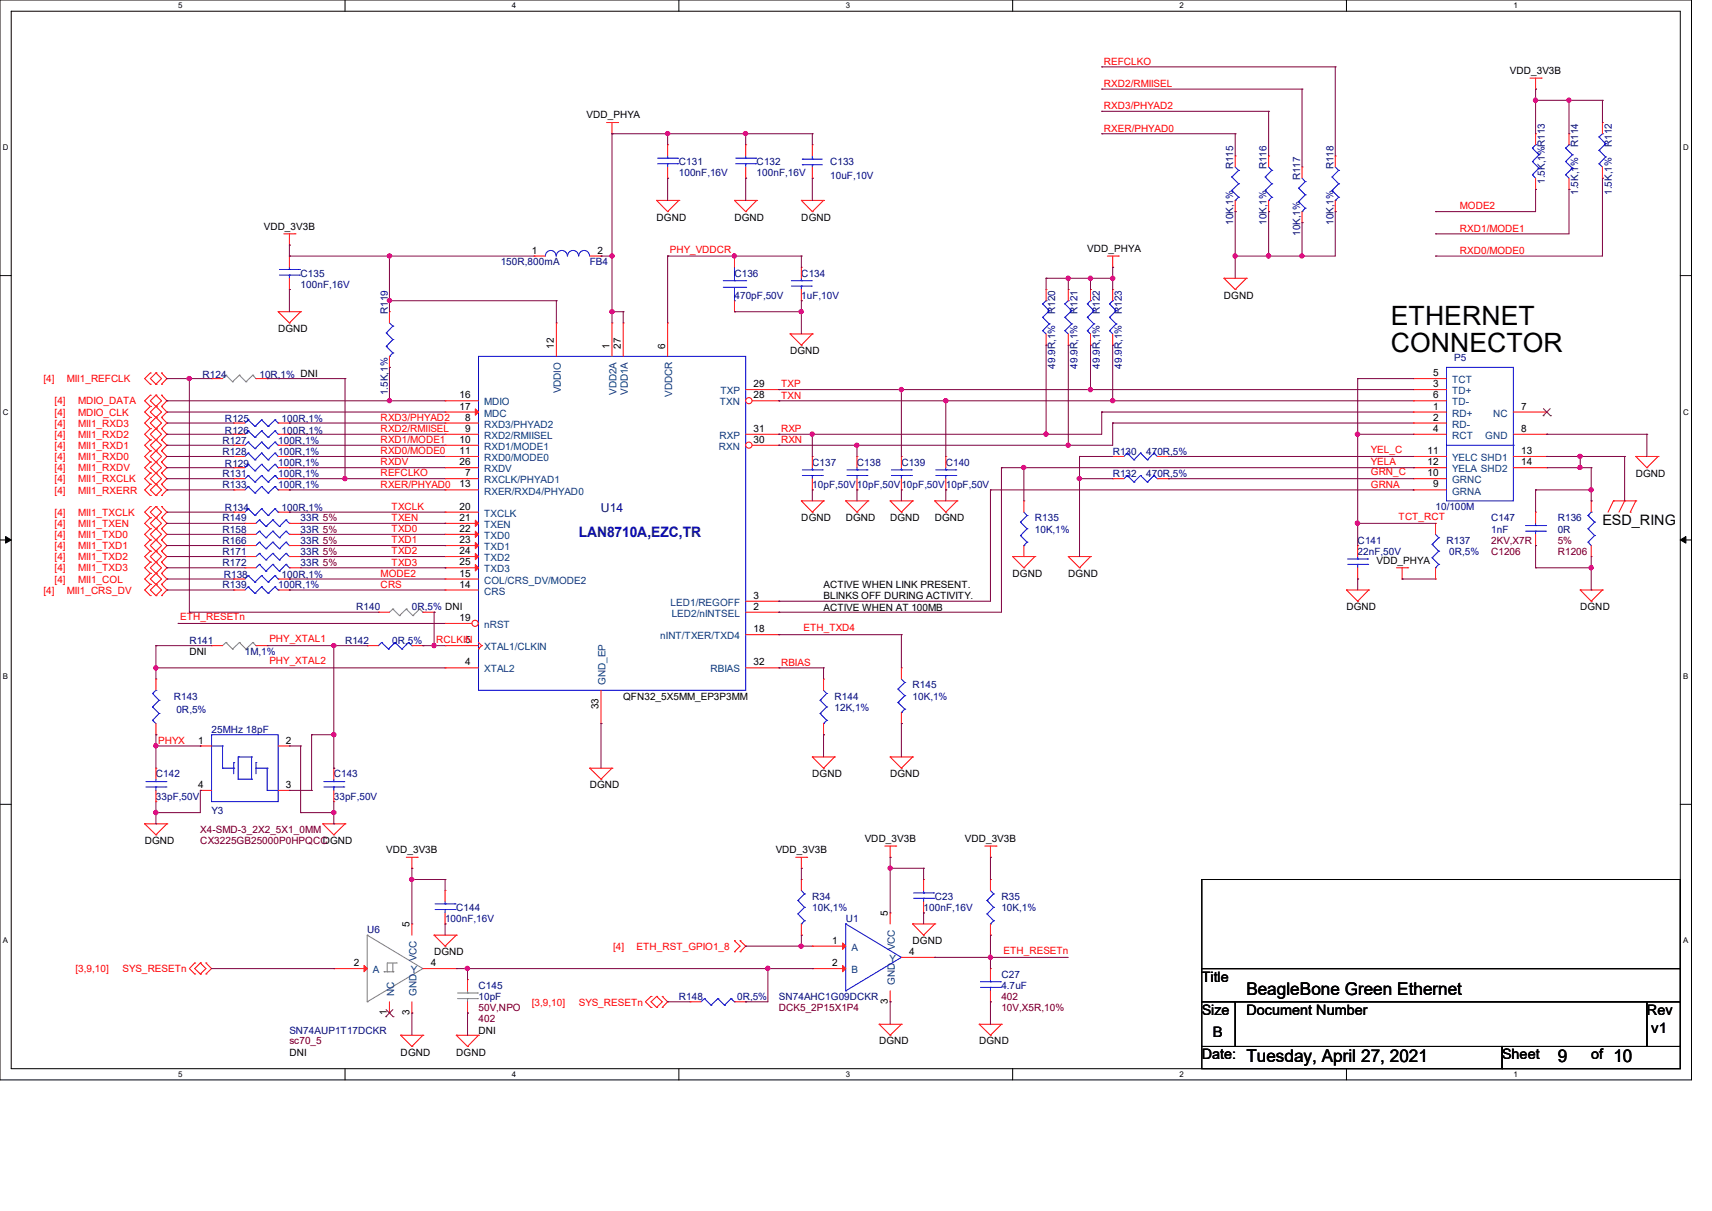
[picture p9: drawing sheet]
<svg xmlns="http://www.w3.org/2000/svg" width="297mm" height="210mm" viewBox="0 0 297 210" stroke-linecap="round" stroke-linejoin="round" font-family="sans-serif">
<defs><g id="words">
<g font-size="4.6">
<text x="241.3" y="56.3">ETHERNET</text>
<text x="241.3" y="61.1">CONNECTOR</text>
</g>
<g font-size="3">
<text x="216.2" y="172.6">BeagleBone Green Ethernet</text>
<text x="216.2" y="184.2">Tuesday, April 27, 2021</text>
<text x="270.3" y="184.2">9</text>
<text x="279.9" y="184.2">10</text>
</g>
<text font-size="2.5" fill="#000080" x="100.4" y="93.1">LAN8710A,EZC,TR</text>
<g font-size="2.5">
<text x="278" y="91.1">ESD_RING</text>
<text x="208.5" y="170.2">Title</text>
<text x="208.5" y="176">Size</text>
<text x="210.4" y="179.9">B</text>
<text x="216.2" y="176">Document Number</text>
<text x="285.7" y="176">Rev</text>
<text x="286.5" y="179.1">v1</text>
<text x="208.5" y="183.7">Date:</text>
<text x="260.6" y="183.7">Sheet</text>
<text x="276.1" y="183.7">of</text>
</g>
<text font-size="2.1" fill="#000080" x="104.3" y="88.8">U14</text>
<g font-size="1.7" fill="#f00">
<text x="191.5" y="11.2">REFCLKO</text>
<text x="191.5" y="15.1">RXD2/RMIISEL</text>
<text x="191.5" y="18.9">RXD3/PHYAD2</text>
<text x="191.5" y="22.8">RXER/PHYAD0</text>
<text x="253.3" y="36.3">MODE2</text>
<text x="253.3" y="40.2">RXD1/MODE1</text>
<text x="116.2" y="43.8">PHY_VDDCR</text>
<text x="253.3" y="44">RXD0/MODE0</text>
<text x="7.5" y="66.3">[4]</text>
<text x="9.5" y="70.1">[4]</text>
<text x="11.6" y="66.3">MII1_REFCLK</text>
<text x="13.5" y="70.1">MDIO_DATA</text>
<text x="135.5" y="69.1">TXN</text>
<text x="135.5" y="67.2">TXP</text>
<text x="9.5" y="72.1">[4]</text>
<text x="9.5" y="77.9">[4]</text>
<text x="9.5" y="74">[4]</text>
<text x="9.5" y="75.9">[4]</text>
<text x="13.5" y="72.1">MDIO_CLK</text>
<text x="13.5" y="77.9">MII1_RXD1</text>
<text x="13.5" y="74">MII1_RXD3</text>
<text x="13.5" y="75.9">MII1_RXD2</text>
<text x="66" y="76.8">RXD1/MODE1</text>
<text x="66" y="74.9">RXD2/RMIISEL</text>
<text x="66" y="73">RXD3/PHYAD2</text>
<text x="135.5" y="76.8">RXN</text>
<text x="135.5" y="74.9">RXP</text>
<text x="9.5" y="79.8">[4]</text>
<text x="9.5" y="81.7">[4]</text>
<text x="9.5" y="83.6">[4]</text>
<text x="13.5" y="79.8">MII1_RXD0</text>
<text x="13.5" y="81.7">MII1_RXDV</text>
<text x="13.5" y="83.6">MII1_RXCLK</text>
<text x="66" y="78.8">RXD0/MODE0</text>
<text x="66" y="82.6">REFCLKO</text>
<text x="66" y="80.7">RXDV</text>
<text x="237.8" y="80.7">YELA</text>
<text x="237.8" y="78.6">YEL_C</text>
<text x="237.8" y="82.4">GRN_C</text>
<text x="9.5" y="85.6">[4]</text>
<text x="9.5" y="89.4">[4]</text>
<text x="13.5" y="85.6">MII1_RXERR</text>
<text x="13.5" y="89.4">MII1_TXCLK</text>
<text x="66" y="84.6">RXER/PHYAD0</text>
<text x="67.9" y="88.4">TXCLK</text>
<text x="237.8" y="84.6">GRNA</text>
<text x="9.5" y="93.3">[4]</text>
<text x="9.5" y="91.4">[4]</text>
<text x="9.5" y="95.2">[4]</text>
<text x="13.5" y="93.3">MII1_TXD0</text>
<text x="13.5" y="91.4">MII1_TXEN</text>
<text x="13.5" y="95.2">MII1_TXD1</text>
<text x="67.9" y="90.4">TXEN</text>
<text x="67.9" y="92.3">TXD0</text>
<text x="67.9" y="94.2">TXD1</text>
<text x="242.6" y="90.2">TCT_RCT</text>
<text x="9.5" y="97.2">[4]</text>
<text x="9.5" y="99.1">[4]</text>
<text x="9.5" y="101">[4]</text>
<text x="13.5" y="97.2">MII1_TXD2</text>
<text x="13.5" y="99.1">MII1_TXD3</text>
<text x="13.5" y="101">MII1_COL</text>
<text x="66" y="101.9">CRS</text>
<text x="66" y="100">MODE2</text>
<text x="67.9" y="96.1">TXD2</text>
<text x="67.9" y="98.1">TXD3</text>
<text x="7.5" y="103">[4]</text>
<text x="11.6" y="103">MII1_CRS_DV</text>
<text x="31.3" y="107.5">ETH_RESETn</text>
<text x="46.7" y="111.4">PHY_XTAL1</text>
<text x="75.7" y="111.6">RCLKIN</text>
<text x="139.4" y="109.5">ETH_TXD4</text>
<text x="46.7" y="115.2">PHY_XTAL2</text>
<text x="135.5" y="115.4">RBIAS</text>
<text x="27.4" y="129">PHYX</text>
<text x="106.4" y="164.8">[4]</text>
<text x="110.4" y="164.8">ETH_RST_GPIO1_8</text>
<text x="174.1" y="165.4">ETH_RESETn</text>
<text x="13.1" y="168.6">[3,9,10]</text>
<text x="21.3" y="168.6">SYS_RESETn</text>
<text x="92.3" y="174.4">[3,9,10]</text>
<text x="100.4" y="174.4">SYS_RESETn</text>
</g>
<g font-size="1.7">
<text x="262" y="12.8">VDD_3V3B</text>
<text x="101.8" y="20.5">VDD_PHYA</text>
<text x="45.8" y="39.8">VDD_3V3B</text>
<text x="113.9" y="38.3">DGND</text>
<text x="127.4" y="38.3">DGND</text>
<text x="139" y="38.3">DGND</text>
<text x="92.3" y="44">1</text>
<text x="103.7" y="44">2</text>
<text x="188.6" y="43.7">VDD_PHYA</text>
<text x="212.3" y="51.8">DGND</text>
<text x="48.3" y="57.6">DGND</text>
<text x="96.1" y="60.5" transform="rotate(-90 96.1 60.5)">12</text>
<text x="105.7" y="60.5" transform="rotate(-90 105.7 60.5)">1</text>
<text x="107.7" y="60.5" transform="rotate(-90 107.7 60.5)">27</text>
<text x="115.4" y="60.5" transform="rotate(-90 115.4 60.5)">6</text>
<text x="137.1" y="61.5">DGND</text>
<text x="248.6" y="65.2">5</text>
<text x="79.7" y="69.1">16</text>
<text x="79.7" y="71">17</text>
<text x="130.7" y="69.1">28</text>
<text x="130.7" y="67.1">29</text>
<text x="248.6" y="67.1">3</text>
<text x="248.6" y="69.1">6</text>
<text x="248.6" y="71">1</text>
<text x="263.9" y="71">7</text>
<text x="79.7" y="76.8">10</text>
<text x="80.7" y="72.9">8</text>
<text x="80.7" y="74.9">9</text>
<text x="130.7" y="74.9">31</text>
<text x="130.7" y="76.8">30</text>
<text x="248.6" y="72.9">2</text>
<text x="248.6" y="74.9">4</text>
<text x="263.9" y="74.9">8</text>
<text x="79.7" y="78.7">11</text>
<text x="79.7" y="80.7">26</text>
<text x="80.7" y="82.6">7</text>
<text x="247.6" y="78.7">11</text>
<text x="247.6" y="80.7">12</text>
<text x="247.6" y="82.6">10</text>
<text x="263.9" y="78.7">13</text>
<text x="263.9" y="80.7">14</text>
<text x="283.8" y="82.7">DGND</text>
<text x="79.7" y="84.5">13</text>
<text x="79.7" y="88.4">20</text>
<text x="248.6" y="84.5">9</text>
<text x="79.7" y="90.3">21</text>
<text x="79.7" y="92.2">22</text>
<text x="79.7" y="94.2">23</text>
<text x="139" y="90.4">DGND</text>
<text x="146.7" y="90.4">DGND</text>
<text x="154.4" y="90.4">DGND</text>
<text x="162.2" y="90.4">DGND</text>
<text x="79.7" y="96.1">24</text>
<text x="79.7" y="98">25</text>
<text x="79.7" y="100">15</text>
<text x="79.7" y="101.9">14</text>
<text x="175.7" y="100.1">DGND</text>
<text x="185.3" y="100.1">DGND</text>
<text x="238.8" y="97.7">VDD_PHYA</text>
<text x="79.7" y="107.7">19</text>
<text x="130.7" y="105.7">2</text>
<text x="130.7" y="103.8">3</text>
<text x="142.9" y="102">ACTIVE WHEN LINK PRESENT.</text>
<text x="142.9" y="103.8">BLINKS OFF DURING ACTIVITY.</text>
<text x="142.9" y="105.9">ACTIVE WHEN AT 100MB</text>
<text x="233.6" y="105.9">DGND</text>
<text x="274.1" y="105.9">DGND</text>
<text x="32.8" y="113.6">DNI</text>
<text x="80.7" y="111.5">5</text>
<text x="130.7" y="109.6">18</text>
<text x="80.7" y="115.4">4</text>
<text x="130.7" y="115.4">32</text>
<text x="103.8" y="123" transform="rotate(-90 103.8 123)">33</text>
<text x="108.1" y="121.3">QFN32_5X5MM_EP3P3MM</text>
<text x="34.4" y="128.9">1</text>
<text x="49.6" y="128.9">2</text>
<text x="34.4" y="136.6">4</text>
<text x="49.6" y="136.6">3</text>
<text x="102.3" y="136.7">DGND</text>
<text x="140.9" y="134.8">DGND</text>
<text x="154.4" y="134.8">DGND</text>
<text x="25.1" y="146.4">DGND</text>
<text x="56" y="146.4">DGND</text>
<text x="67" y="148">VDD_3V3B</text>
<text x="134.6" y="148">VDD_3V3B</text>
<text x="150" y="146">VDD_3V3B</text>
<text x="167.4" y="146">VDD_3V3B</text>
<text x="71" y="160.8" transform="rotate(-90 71 160.8)">5</text>
<text x="154" y="158.9" transform="rotate(-90 154 158.9)">5</text>
<text x="61.4" y="167.6">2</text>
<text x="74.7" y="167.6">4</text>
<text x="75.3" y="165.7">DGND</text>
<text x="144.4" y="167.6">2</text>
<text x="144.4" y="163.7">1</text>
<text x="157.7" y="165.6">4</text>
<text x="158.3" y="163.8">DGND</text>
<text x="67.1" y="176.1" transform="rotate(-90 67.1 176.1)">1</text>
<text x="71" y="176.1" transform="rotate(-90 71 176.1)">3</text>
<text x="83" y="179.2">DNI</text>
<text x="154" y="174.2" transform="rotate(-90 154 174.2)">3</text>
<text x="50.2" y="183.1">DNI</text>
<text x="69.5" y="183.1">DGND</text>
<text x="79.2" y="183.1">DGND</text>
<text x="152.5" y="181.1">DGND</text>
<text x="169.9" y="181.1">DGND</text>
</g>
<g font-size="1.7" fill="#000080">
<text x="117.8" y="28.7">C131</text>
<text x="131.3" y="28.7">C132</text>
<text x="144" y="28.7">C133</text>
<text x="213.9" y="29.4" transform="rotate(-90 213.9 29.4)">R115</text>
<text x="219.7" y="29.4" transform="rotate(-90 219.7 29.4)">R116</text>
<text x="231.3" y="29.4" transform="rotate(-90 231.3 29.4)">R118</text>
<text x="273.8" y="25.5" transform="rotate(-90 273.8 25.5)">R114</text>
<text x="279.6" y="25.5" transform="rotate(-90 279.6 25.5)">R112</text>
<text x="117.8" y="30.6">100nF,16V</text>
<text x="131.3" y="30.6">100nF,16V</text>
<text x="144" y="31">10uF,10V</text>
<text x="225.5" y="31.3" transform="rotate(-90 225.5 31.3)">R117</text>
<text x="268" y="31.9" transform="rotate(-90 268 31.9)">1.5K,1%R113</text>
<text x="273.8" y="33.8" transform="rotate(-90 273.8 33.8)">1.5K,1%</text>
<text x="279.6" y="33.8" transform="rotate(-90 279.6 33.8)">1.5K,1%</text>
<text x="213.9" y="39" transform="rotate(-90 213.9 39)">10K,1%</text>
<text x="219.7" y="39" transform="rotate(-90 219.7 39)">10K,1%</text>
<text x="225.5" y="40.9" transform="rotate(-90 225.5 40.9)">10K,1%</text>
<text x="231.3" y="39" transform="rotate(-90 231.3 39)">10K,1%</text>
<text x="52.2" y="48">C135</text>
<text x="86.9" y="46">150R,800mA</text>
<text x="102.3" y="46">FB4</text>
<text x="127.4" y="48">C136</text>
<text x="139" y="48">C134</text>
<text x="52.2" y="49.9">100nF,16V</text>
<text x="127.4" y="51.8">470pF,50V</text>
<text x="139" y="51.8">1uF,10V</text>
<text x="67.3" y="54.4" transform="rotate(-90 67.3 54.4)">R119</text>
<text x="183.1" y="54.4" transform="rotate(-90 183.1 54.4)">R120</text>
<text x="186.9" y="54.4" transform="rotate(-90 186.9 54.4)">R121</text>
<text x="190.8" y="54.4" transform="rotate(-90 190.8 54.4)">R122</text>
<text x="194.6" y="54.4" transform="rotate(-90 194.6 54.4)">R123</text>
<text x="35.1" y="65.5">R124</text>
<text x="45" y="65.5">10R,1% DNI</text>
<text x="183.1" y="63.9" transform="rotate(-90 183.1 63.9)">49.9R,1%</text>
<text x="186.9" y="63.9" transform="rotate(-90 186.9 63.9)">49.9R,1%</text>
<text x="190.8" y="63.9" transform="rotate(-90 190.8 63.9)">49.9R,1%</text>
<text x="194.6" y="63.9" transform="rotate(-90 194.6 63.9)">49.9R,1%</text>
<text x="252.3" y="62.6">P5</text>
<text x="67.3" y="68.5" transform="rotate(-90 67.3 68.5)">1.5K,1%</text>
<text x="38.6" y="76.9">R127</text>
<text x="39" y="75.2">R126</text>
<text x="39" y="73.2">R125</text>
<text x="48.3" y="76.9">100R,1%</text>
<text x="48.9" y="75.2">100R,1%</text>
<text x="48.9" y="73.2">100R,1%</text>
<text x="38.6" y="82.7">R131</text>
<text x="38.6" y="78.8">R128</text>
<text x="39" y="81">R129</text>
<text x="48.3" y="82.7">100R,1%</text>
<text x="48.3" y="78.8">100R,1%</text>
<text x="48.3" y="80.8">100R,1%</text>
<text x="140.9" y="80.8">C137</text>
<text x="148.7" y="80.8">C138</text>
<text x="156.4" y="80.8">C139</text>
<text x="164.1" y="80.8">C140</text>
<text x="193" y="82.7">R132</text>
<text x="193" y="78.8">R130</text>
<text x="198.8" y="82.7">470R,5%</text>
<text x="198.8" y="78.8">470R,5%</text>
<text x="38.6" y="84.6">R133</text>
<text x="39" y="88.7">R134</text>
<text x="48.3" y="84.6">100R,1%</text>
<text x="48.9" y="88.7">100R,1%</text>
<text x="140.9" y="84.6">10pF,50V10pF,50V10pF,50V10pF,50V</text>
<text x="249" y="88.5">10/100M</text>
<text x="38.6" y="90.4">R149</text>
<text x="38.6" y="92.4">R158</text>
<text x="38.6" y="94.3">R166</text>
<text x="52.2" y="90.4">33R 5%</text>
<text x="52.2" y="92.4">33R 5%</text>
<text x="52.2" y="94.3">33R 5%</text>
<text x="179.5" y="90.4">R135</text>
<text x="179.5" y="92.4">10K,1%</text>
<text x="235.5" y="94.3">C141</text>
<text x="250.9" y="94.3">R137</text>
<text x="258.7" y="90.4">C147</text>
<text x="258.7" y="92.4">1nF</text>
<text x="270.2" y="90.4">R136</text>
<text x="270.2" y="92.4">0R</text>
<text x="38.6" y="96.2">R171</text>
<text x="38.6" y="98.1">R172</text>
<text x="38.8" y="100.3">R138</text>
<text x="48.8" y="100.3">100R,1%</text>
<text x="52.2" y="96.2">33R 5%</text>
<text x="52.2" y="98.1">33R 5%</text>
<text x="235.5" y="96.2">22nF,50V</text>
<text x="251.4" y="96.2">0R,5%</text>
<text x="38.6" y="102">R139</text>
<text x="48.3" y="102">100R,1%</text>
<text x="61.8" y="105.9">R140</text>
<text x="71.5" y="105.9">0R,5% DNI</text>
<text x="32.8" y="111.7">R141</text>
<text x="42.5" y="113.6">1M,1%</text>
<text x="59.9" y="111.7">R142</text>
<text x="68" y="111.7">0R,5%</text>
<text x="158.3" y="119.4">R145</text>
<text x="30.1" y="121.3">R143</text>
<text x="30.6" y="123.6">0R,5%</text>
<text x="144.8" y="121.3">R144</text>
<text x="144.8" y="123.2">12K,1%</text>
<text x="158.3" y="121.3">10K,1%</text>
<text x="36.7" y="127.1">25MHz 18pF</text>
<text x="27.1" y="134.8">C142</text>
<text x="57.9" y="134.8">C143</text>
<text x="27.1" y="138.7">33pF,50V</text>
<text x="36.7" y="141.2">Y3</text>
<text x="57.9" y="138.7">33pF,50V</text>
<text x="63.7" y="161.8">U6</text>
<text x="77.2" y="159.9">100nF,16V</text>
<text x="79.2" y="158">C144</text>
<text x="140.9" y="156">R34</text>
<text x="140.9" y="158">10K,1%</text>
<text x="146.7" y="159.9">U1</text>
<text x="160.2" y="158">100nF,16V</text>
<text x="162.2" y="156">C23</text>
<text x="173.7" y="156">R35</text>
<text x="173.7" y="158">10K,1%</text>
<text x="83" y="171.5">C145</text>
<text x="83" y="173.4">10pF</text>
<text x="117.8" y="173.4">R148</text>
<text x="127.9" y="173.4">0R,5%</text>
<text x="135.1" y="173.4">SN74AHC1G09DCKR</text>
<text x="173.7" y="169.6">C27</text>
<text x="173.7" y="171.5">4.7uF</text>
<text x="50.2" y="179.2">SN74AUP1T17DCKR</text>
</g>
<g font-size="1.7" fill="#004080">
<text x="84" y="70.3">MDIO</text>
<text x="97.3" y="68.2" transform="rotate(-90 97.3 68.2)">VDDIO</text>
<text x="107" y="68.5" transform="rotate(-90 107 68.5)">VDD2A</text>
<text x="108.9" y="68.5" transform="rotate(-90 108.9 68.5)">VDD1A</text>
<text x="116.6" y="68.8" transform="rotate(-90 116.6 68.8)">VDDCR</text>
<text x="124.9" y="70.3">TXN</text>
<text x="125" y="68.4">TXP</text>
<text x="251.9" y="66.5">TCT</text>
<text x="251.9" y="68.4">TD+</text>
<text x="251.9" y="70.3">TD-</text>
<text x="84" y="72.3">MDC</text>
<text x="84" y="74.2">RXD3/PHYAD2</text>
<text x="84" y="76.1">RXD2/RMIISEL</text>
<text x="124.8" y="76.1">RXP</text>
<text x="251.9" y="72.3">RD+</text>
<text x="251.9" y="74.2">RD-</text>
<text x="251.9" y="76.1">RCT</text>
<text x="257.7" y="76.1">GND</text>
<text x="259" y="72.3">NC</text>
<text x="84" y="78">RXD1/MODE1</text>
<text x="84" y="80">RXD0/MODE0</text>
<text x="84" y="81.9">RXDV</text>
<text x="84" y="83.8">RXCLK/PHYAD1</text>
<text x="124.7" y="78">RXN</text>
<text x="251.9" y="80">YELC SHD1</text>
<text x="251.9" y="81.9">YELA SHD2</text>
<text x="251.9" y="83.8">GRNC</text>
<text x="84" y="85.8">RXER/RXD4/PHYAD0</text>
<text x="84" y="89.6">TXCLK</text>
<text x="251.9" y="85.8">GRNA</text>
<text x="84" y="91.6">TXEN</text>
<text x="84" y="93.5">TXD0</text>
<text x="84" y="95.4">TXD1</text>
<text x="84" y="97.3">TXD2</text>
<text x="84" y="99.3">TXD3</text>
<text x="84" y="101.2">COL/CRS_DV/MODE2</text>
<text x="84" y="103.1">CRS</text>
<text x="116.3" y="105.1">LED1/REGOFF</text>
<text x="116.5" y="107">LED2/nINTSEL</text>
<text x="84" y="108.9">nRST</text>
<text x="84" y="112.8">XTAL1/CLKIN</text>
<text x="114.6" y="110.9">nINT/TXER/TXD4</text>
<text x="84" y="116.6">XTAL2</text>
<text x="105.1" y="118.7" transform="rotate(-90 105.1 118.7)">GND_EP</text>
<text x="123.3" y="116.6">RBIAS</text>
<text x="72.3" y="166.7" transform="rotate(-90 72.3 166.7)">VCC</text>
<text x="147.7" y="164.9">A</text>
<text x="154.3" y="166.8">Y</text>
<text x="155.2" y="164.8" transform="rotate(-90 155.2 164.8)">VCC</text>
<text x="64.7" y="168.8">A</text>
<text x="68.4" y="172.8" transform="rotate(-90 68.4 172.8)">NC</text>
<text x="71.3" y="168.8">Y</text>
<text x="72.3" y="172.8" transform="rotate(-90 72.3 172.8)">GND</text>
<text x="147.7" y="168.8">B</text>
<text x="155.2" y="170.9" transform="rotate(-90 155.2 170.9)">GND</text>
</g>
<g font-size="1.7" fill="#800000">
<text x="258.7" y="94.3">2KV,X7R</text>
<text x="270.2" y="94.3">5%</text>
<text x="258.7" y="96.2">C1206</text>
<text x="270.2" y="96.2">R1206</text>
<text x="34.8" y="144.5">X4-SMD-3_2X2_5X1_0MM</text>
<text x="34.8" y="146.4">CX3225GB25000P0HPQCC</text>
<text x="173.7" y="173.4">402</text>
<text x="83" y="177.3">402</text>
<text x="83" y="175.3">50V,NPO</text>
<text x="135.1" y="175.3">DCK5_2P15X1P4</text>
<text x="173.7" y="175.3">10V,X5R,10%</text>
<text x="50.2" y="181.1">sc70_5</text>
</g>
<g font-size="1.4">
<text x="30.9" y="1.4">5</text>
<text x="88.8" y="1.4">4</text>
<text x="146.7" y="1.4">3</text>
<text x="204.6" y="1.4">2</text>
<text x="262.6" y="1.4">1</text>
<text x=".5" y="26.1">D</text>
<text x="292" y="26.1">D</text>
<text x=".5" y="71.9">C</text>
<text x="292" y="71.9">C</text>
<text x=".5" y="117.8">B</text>
<text x="292" y="117.8">B</text>
<text x=".5" y="163.6">A</text>
<text x="292" y="163.6">A</text>
<text x="30.9" y="186.8">5</text>
<text x="88.8" y="186.8">4</text>
<text x="146.7" y="186.8">3</text>
<text x="204.6" y="186.8">2</text>
<text x="262.6" y="186.8">1</text>
</g>
</g></defs>
<path d="M0 0h293.5v187.3h-293.5zM1.9 1.9h289.6v183.4h-289.6z" fill="none" stroke="#000" stroke-width=".17"/>
<g fill="#fff">
<path d="M30.9 .2h.8v1.5h-.8z"/>
<path d="M30.9 185.5h.8v1.6h-.8z"/>
</g>
<path d="M59.9 0v1.9M59.9 185.3v2" fill="none" stroke="#000" stroke-width=".17"/>
<g fill="#fff">
<path d="M88.8 .2h.8v1.5h-.8z"/>
<path d="M88.8 185.5h.8v1.6h-.8z"/>
</g>
<path d="M117.8 0v1.9M117.8 185.3v2" fill="none" stroke="#000" stroke-width=".17"/>
<g fill="#fff">
<path d="M146.7 .2h.8v1.5h-.8z"/>
<path d="M146.7 185.5h.8v1.6h-.8z"/>
</g>
<path d="M175.7 0v1.9M175.7 185.3v2" fill="none" stroke="#000" stroke-width=".17"/>
<g fill="#fff">
<path d="M204.6 .2h.8v1.5h-.8z"/>
<path d="M204.6 185.5h.8v1.6h-.8z"/>
</g>
<path d="M233.6 0v1.9M233.6 185.3v2" fill="none" stroke="#000" stroke-width=".17"/>
<g fill="#fff">
<path d="M262.6 .2h.7v1.5h-.7z"/>
<path d="M262.6 185.5h.7v1.6h-.7z"/>
<path d="M.5 24.8h1v1.6h-1z"/>
<path d="M292 24.8h1v1.6h-1z"/>
<path d="M.5 70.7h1v1.5h-1z"/>
<path d="M292 70.7h1v1.5h-1z"/>
</g>
<path d="M0 47.8h1.9M291.5 47.8h2" fill="none" stroke="#000" stroke-width=".17"/>
<g fill="#fff">
<path d="M.5 116.5h.9v1.6h-.9z"/>
<path d="M292 116.5h.9v1.6h-.9z"/>
</g>
<path d="M0 93.6h1.9M291.5 93.6h2" fill="none" stroke="#000" stroke-width=".17"/>
<path d="M1 93l.9 .6-.9 .6zM291.5 93.6l1-.6v1.2z" fill="#000" stroke="#000" stroke-width=".17"/>
<g fill="#fff">
<path d="M.5 162.4h.9v1.5h-.9z"/>
<path d="M292 162.4h.9v1.5h-.9z"/>
</g>
<path d="M0 139.5h1.9M291.5 139.5h2M208.5 152.5h83v15.5h-83zM208.5 168h83v5.7h-83zM208.5 173.7h5.8v7.8h-5.8zM214.3 173.7h71.4v7.8h-71.4zM285.7 173.7h5.8v7.8h-5.8zM208.5 181.5h52.1v3.8h-52.1zM260.6 181.5h30.9v3.8h-30.9z" fill="none" stroke="#000" stroke-width=".17"/>
<g fill="none" stroke="#f00" stroke-width=".17">
<path d="M265.4 13.5h2M266.4 15.5h.1M266.4 13.5v2M267.4 13.5h.1M105.2 21.3h1.9M106.2 23.2h.1M106.2 21.3v1.9M107.1 21.3h.1M113.9 34.8h.1M113.9 34.8h3.9M113.9 34.8l1.9 1.9M115.8 36.7h.1"/>
<path d="M115.8 25.1h.1M115.8 30.9h.1M115.8 25.1v2M115.8 29v1.9M117.8 34.8h.1M117.8 34.8l-2 1.9M127.4 34.8h.1M127.4 34.8h3.9M127.4 34.8l2 1.9M129.4 36.7h.1M129.4 25.1h.1M129.4 30.9h.1"/>
<path d="M129.4 25.1v2M129.4 29v1.9M131.3 34.8h.1M131.3 34.8l-1.9 1.9M139 34.8h.1M139 34.8h3.9M139 34.8l1.9 1.9M140.9 36.7h.1M142.9 34.8h.1M142.9 34.8l-2 1.9M220.1 27.1h.1M220.1 36.7h.1"/>
<path d="M220.1 27.1v1.9M220.1 34.8v1.9M225.9 29h.1M225.9 38.6h.1M225.9 29v1.9M225.9 36.7v1.9M266.4 32.9h.1M266.4 23.2h.1M266.4 23.2v1.9M266.4 30.9v2M278 30.9h.1M278 21.3h.1"/>
<path d="M278 21.3v1.9M278 29v1.9M48.3 54.1h.1M48.3 54.1h3.9M48.3 54.1l1.9 1.9M49.2 40.6h2M50.2 42.5h.1M50.2 56h.1M50.2 40.6v1.9M51.2 40.6h.1M52.2 54.1h.1M52.2 54.1l-2 1.9"/>
<path d="M67.6 54.1h.1M67.6 54.1v1.9M92.7 44.4h.1M92.7 44.4h1.9M102.3 44.4h2M104.3 44.4h.1M127.4 44.4h.1M127.4 54.1h.1M127.4 44.4v2M127.4 52.2v1.9M137.1 57.9h.1M137.1 57.9h3.8"/>
<path d="M137.1 57.9l1.9 2M139 59.9h.1M140.9 57.9h.1M140.9 57.9l-1.9 2M189.2 59.9h.1M189.2 50.2h.1M189.2 50.2v2M189.2 57.9v2M192.1 44.4h1.9M193 46.4h.1M193 59.9h.1M193 50.2h.1"/>
<path d="M193 44.4v2M193 50.2v2M193 57.9v2M194 44.4h.1M212.3 48.3h.1M212.3 48.3h3.9M212.3 48.3l2 1.9M214.3 50.2h.1M216.2 48.3h.1M216.2 48.3l-1.9 1.9M26.1 70.5h.1M26.1 72.4h.1"/>
<path d="M26.1 76.3h.1M26.1 78.2h.1M26.1 68.5h.1M26.1 74.3h.1M26.1 64.7h.1M26.1 66.6h.1M26.1 70.5l-1 1 1 .9M26.1 74.3l-1 1 1 1M26.1 76.3l-1 .9 1 1M26.1 72.4l-1 1 1 .9M26.1 78.2l-1 1 1 .9M26.1 68.5l-1 1 1 1"/>
<path d="M26.1 64.7l-1 1 1 .9M27.1 72.4h.1M27.1 70.5h.1M27.1 78.2h.1M27.1 76.3h.1M27.1 68.5h.1M27.1 74.3h.1M27.1 66.6h.1M27.1 64.7h.1M27.1 68.5l.9 1-1.9 2 1 .9M27.1 68.5l-1 1 1.9 2-.9 .9M27.1 76.3l-1 .9 1.9 2-1.9 1.9 1 .9"/>
<path d="M27.1 76.3l.9 .9-1.9 2 1.9 1.9-.9 .9M27.1 72.4l-1 1 1.9 1.9-.9 1M27.1 72.4l.9 1-1.9 1.9 1 1M27.1 64.7l-1 1 1 .9M27.1 64.7l.9 1-.9 .9M28 70.5h.1M28 72.4h.1M28 76.3h.1M28 78.2h.1M28 68.5h.1M28 74.3h.1M28 64.7h.1"/>
<path d="M28 66.6h.1M28 70.5l1 1-1 .9M28 76.3l1 .9-1 1M28 78.2l1 1-1 .9M28 68.5l1 1-1 1M28 72.4l1 1-1 .9M28 74.3l1 1-1 1M28 64.7l1 1-1 .9M36.7 65.7h.1M36.7 65.7h1.9M40.6 75.3h.1M40.6 73.4h.1"/>
<path d="M40.6 77.2h.1M40.6 75.3h1.9M40.6 73.4h1.9M40.6 77.2h1.9M44.4 65.7h2M46.4 65.7h.1M48.3 75.3h1.9M48.3 73.4h1.9M48.3 77.2h1.9M50.2 75.3h.1M50.2 73.4h.1M50.2 77.2h.1"/>
<path d="M67.6 63.7h.1M67.6 61.8v1.9M77.2 69.5h.1M77.2 71.5h.1M77.2 73.4h.1M77.2 75.3h.1M77.2 77.2h.1M77.2 79.2h.1M77.2 79.2h5.8M77.2 75.3h5.8M77.2 73.4h5.8M77.2 77.2h5.8"/>
<path d="M77.2 69.5h5.8M77.2 71.5h5.8M140.9 79.2h.1M140.9 79.2v1.9M148.7 79.2h.1M148.7 79.2v1.9M156.4 79.2h.1M156.4 79.2v1.9M164.1 79.2h.1M164.1 79.2v1.9M193 79.2h.1M193 79.2h2"/>
<path d="M200.8 79.2h1.9M202.7 79.2h.1M245.2 65.7h.1M245.2 67.6h.1M245.2 69.5h.1M245.2 71.5h.1M245.2 73.4h.1M245.2 75.3h.1M245.2 79.2h.1M245.2 79.2h5.8M245.2 75.3h5.8M245.2 73.4h5.8"/>
<path d="M245.2 65.7h5.8M245.2 67.6h5.8M245.2 69.5h5.8M245.2 71.5h5.8M262.6 79.2h5.8M262.6 75.3h5.8M262.6 71.5h5.8M268.4 75.3h.1M268.4 79.2h.1M268.4 71.5h.1M283.8 79.2h.1M283.8 79.2h3.9"/>
<path d="M283.8 79.2l1.9 1.9M287.7 79.2h.1M287.7 79.2l-2 1.9M26.1 80.1h.1M26.1 91.7h.1M26.1 93.6h.1M26.1 84h.1M26.1 85.9h.1M26.1 89.8h.1M26.1 95.6h.1M26.1 97.5h.1M26.1 99.4h.1"/>
<path d="M26.1 87.8h.1M26.1 82h.1M26.1 91.7l-1 1 1 .9M26.1 84l-1 1 1 .9M26.1 89.8l-1 1 1 .9M26.1 93.6l-1 1 1 1M26.1 95.6l-1 .9 1 1M26.1 97.5l-1 1 1 .9M26.1 87.8l-1 1 1 1M26.1 99.4l-1 1 1 .9M26.1 80.1l-1 1 1 .9M26.1 82l-1 1 1 1"/>
<path d="M27.1 80.1h.1M27.1 93.6h.1M27.1 91.7h.1M27.1 85.9h.1M27.1 84h.1M27.1 89.8h.1M27.1 95.6h.1M27.1 97.5h.1M27.1 99.4h.1M27.1 87.8h.1M27.1 82h.1M27.1 91.7l-1 1 1.9 1.9-.9 1"/>
<path d="M27.1 91.7l.9 1-1.9 1.9 1 1M27.1 82l.9 1-1.9 2 1 .9M27.1 82l-1 1 1.9 2-.9 .9M27.1 87.8l.9 1-1.9 2 1 .9M27.1 89.8l.9 1-.9 .9M27.1 95.6l-1 .9 1.9 2-1.9 1.9 1 .9M27.1 95.6l.9 .9-1.9 2 1.9 1.9-.9 .9M27.1 87.8l-1 1 1 1M28 80.1h.1M28 91.7h.1M28 93.6h.1M28 84h.1"/>
<path d="M28 85.9h.1M28 89.8h.1M28 95.6h.1M28 97.5h.1M28 99.4h.1M28 87.8h.1M28 82h.1M28 95.6l1 .9-1 1M28 91.7l1 1-1 .9M28 80.1l1 1-1 .9M28 84l1 1-1 .9M28 89.8l1 1-1 .9"/>
<path d="M28 93.6l1 1-1 1M28 97.5l1 1-1 .9M28 87.8l1 1-1 1M28 99.4l1 1-1 .9M28 82l1 1-1 1M40.6 83h.1M40.6 88.8h.1M40.6 83h1.9M40.6 88.8h1.9M42.5 96.5h.1M42.5 98.5h.1M42.5 90.8h.1"/>
<path d="M42.5 98.5h1.9M42.5 96.5h1.9M42.5 90.8h1.9M48.3 83h1.9M48.3 88.8h1.9M50.2 83h.1M50.2 88.8h.1M50.2 98.5h2M50.2 96.5h2M50.2 90.8h2M52.2 96.5h.1M52.2 98.5h.1"/>
<path d="M52.2 90.8h.1M77.2 81.1h.1M77.2 83h.1M77.2 85h.1M77.2 88.8h.1M77.2 90.8h.1M77.2 92.7h.1M77.2 94.6h.1M77.2 96.5h.1M77.2 98.5h.1M77.2 98.5h5.8M77.2 96.5h5.8"/>
<path d="M77.2 83h5.8M77.2 90.8h5.8M77.2 81.1h5.8M77.2 85h5.8M77.2 88.8h5.8M77.2 92.7h5.8M77.2 94.6h5.8M139 86.9h.1M139 86.9h3.9M139 86.9l1.9 1.9M140.9 88.8h.1M140.9 85h.1"/>
<path d="M140.9 83v2M142.9 86.9h.1M142.9 86.9l-2 1.9M146.7 86.9h.1M146.7 86.9h3.9M146.7 86.9l2 1.9M148.7 88.8h.1M148.7 85h.1M148.7 83v2M150.6 86.9h.1M150.6 86.9l-1.9 1.9M154.4 86.9h.1"/>
<path d="M154.4 86.9h3.9M154.4 86.9l2 1.9M156.4 88.8h.1M156.4 85h.1M156.4 83v2M158.3 86.9h.1M158.3 86.9l-1.9 1.9M162.2 86.9h.1M162.2 86.9h3.8M162.2 86.9l1.9 1.9M164.1 88.8h.1M164.1 85h.1"/>
<path d="M164.1 83v2M166 86.9h.1M166 86.9l-1.9 1.9M175.7 96.5h.1M175.7 96.5h3.8M175.7 96.5l1.9 2M177.6 98.5h.1M177.6 86.9h.1M177.6 96.5h.1M177.6 86.9v1.9M177.6 94.6v1.9M179.5 96.5h.1"/>
<path d="M179.5 96.5l-1.9 2M185.3 96.5h.1M185.3 96.5h3.9M185.3 96.5l2 2M187.3 98.5h.1M189.2 96.5h.1M189.2 96.5l-1.9 2M193 83h.1M193 83h2M200.8 83h1.9M202.7 83h.1M235.5 94.6h.1"/>
<path d="M235.5 94.6v1.9M235.5 98.5v1.9M242.3 98.5h1.9M243.2 98.5v1.9M244.2 98.5h.1M245.2 81.1h.1M245.2 83h.1M245.2 85h.1M245.2 83h5.8M245.2 81.1h5.8M245.2 85h5.8M249 90.8h.1"/>
<path d="M249 90.8v1.9M249 98.5v1.9M262.6 81.1h5.8M266.4 88.8h.1M266.4 94.6h.1M266.4 88.8v2M266.4 92.7v1.9M268.4 81.1h.1M279.9 86.9h.1M279.9 86.9l-.9 1.9M279.9 86.9h3.9M281.9 86.9h.1"/>
<path d="M281.9 86.9l-1 1.9M282.8 88.8h.1M283.8 86.9h.1M283.8 86.9l-1 1.9M285.7 81.1h.1M26.1 101.3h.1M26.1 103.3h.1M26.1 101.3l-1 1 1 1M27.1 103.3h.1M27.1 101.3h.1M27.1 101.3l-1 1 1 1M27.1 101.3l.9 1-.9 1"/>
<path d="M28 101.3h.1M28 103.3h.1M28 101.3l1 1-1 1M40.6 102.3h.1M40.6 102.3h1.9M48.3 102.3h1.9M50.2 102.3h.1M65.7 106.2h.1M65.7 106.2h1.9M73.4 106.2h1.9M75.3 106.2h.1M77.2 100.4h.1"/>
<path d="M77.2 102.3h.1M77.2 102.3h5.8M77.2 100.4h5.8M233.6 102.3h.1M233.6 102.3h3.8M233.6 102.3l1.9 2M235.5 104.3h.1M235.5 100.4h.1M237.4 102.3h.1M237.4 102.3l-1.9 2M243.2 100.4h.1M249 100.4h.1"/>
<path d="M274.2 102.3h.1M274.2 102.3h3.8M274.2 102.3l1.9 2M276.1 104.3h.1M278 102.3h.1M278 102.3l-1.9 2M27.1 133.2h.1M27.1 139h.1M27.1 133.2v1.9M27.1 137.1v1.9M57.9 133.2h.1M57.9 139h.1"/>
<path d="M57.9 133.2v1.9M57.9 137.1v1.9M102.3 133.2h.1M102.3 133.2h3.9M102.3 133.2l2 1.9M104.3 135.1h.1M106.2 133.2h.1M106.2 133.2l-1.9 1.9M140.9 131.3h.1M140.9 131.3h3.9M140.9 131.3l2 1.9M142.9 133.2h.1"/>
<path d="M144.8 131.3h.1M144.8 131.3l-1.9 1.9M154.4 131.3h.1M154.4 131.3h3.9M154.4 131.3l2 1.9M156.4 133.2h.1M158.3 131.3h.1M158.3 131.3l-1.9 1.9M25.1 142.9h.1M25.1 142.9h3.9M25.1 142.9l2 1.9M27.1 144.8h.1"/>
<path d="M29 142.9h.1M29 142.9l-1.9 1.9M56 142.9h.1M56 142.9h3.9M56 142.9l1.9 1.9M57.9 144.8h.1M59.9 142.9h.1M59.9 142.9l-2 1.9M70.5 148.7h1.9M71.5 150.6h.1M71.5 148.7v1.9M72.4 148.7h.1"/>
<path d="M77.2 154.4h.1M77.2 154.4v2M77.2 158.3v1.9M138 148.7h2M139 150.6h.1M139 152.5h.1M139 148.7v1.9M139 152.5v1.9M140 148.7h.1M153.5 146.7h1.9M154.4 148.7h.1M154.4 158.3h.1"/>
<path d="M154.4 146.7v2M154.4 158.3v1.9M155.4 146.7h.1M160.2 152.5h.1M160.2 158.3h.1M160.2 152.5v1.9M160.2 156.4v1.9M170.9 146.7h1.9M171.8 148.7h.1M171.8 152.5h.1M171.8 146.7v2M171.8 152.5v1.9"/>
<path d="M172.8 146.7h.1M33.8 167h.1M33.8 168.9h.1M33.8 167l-.9 1 .9 .9M34.8 168.9h.1M34.8 167h.1M34.8 167l-1 1 1 .9M34.8 167l.9 1-.9 .9M35.7 167h.1M35.7 168.9h.1M35.7 167l1 1-1 .9M57.9 168h.1"/>
<path d="M57.9 168h5.8M67.6 175.7h.1M67.6 173.7v2M69.5 179.5h.1M69.5 179.5h3.9M69.5 179.5l2 2M71.5 175.7h.1M71.5 160.2h.1M71.5 160.2v2M71.5 173.7v2M73.4 179.5h.1M73.4 179.5l-1.9 2"/>
<path d="M73.4 168h5.8M75.3 162.2h.1M75.3 162.2h3.9M75.3 162.2l1.9 1.9M77.2 164.1h.1M77.2 160.2h.1M79.2 162.2h.1M79.2 179.5h.1M79.2 168h.1M79.2 179.5h3.8M79.2 162.2l-2 1.9M79.2 179.5l1.9 2"/>
<path d="M83 179.5h.1M83 179.5l-1.9 2M112.9 172.8h.1M112.9 174.7h.1M112.9 172.8l-.9 .9 .9 1M113.9 174.7h.1M113.9 172.8h.1M113.9 172.8l-1 .9 1 1M113.9 172.8l1 .9-1 1M114.9 172.8h.1M114.9 174.7h.1M114.9 172.8l.9 .9-.9 1"/>
<path d="M119.7 173.7h.1M119.7 173.7h1.9M127.4 165.1h.1M127.4 163.2h.1M127.4 163.2l1 .9-1 1M127.4 173.7h2M128.4 163.2h.1M128.4 165.1h.1M128.4 163.2l1 .9-1 1M129.4 173.7h.1M139 162.2h.1M139 160.2v2"/>
<path d="M140.9 168h.1M140.9 164.1h.1M140.9 168h5.8M140.9 164.1h5.8M152.5 177.6h.1M152.5 177.6h3.9M152.5 177.6l1.9 1.9M154.4 179.5h.1M154.4 173.7h.1M154.4 171.8v1.9M156.4 177.6h.1M156.4 177.6l-2 1.9"/>
<path d="M156.4 166h5.8M158.3 160.2h.1M158.3 160.2h3.9M158.3 160.2l1.9 2M160.2 162.2h.1M162.2 160.2h.1M162.2 166h.1M162.2 160.2l-2 2M169.9 177.6h.1M169.9 177.6h3.8M169.9 177.6l1.9 1.9M171.8 179.5h.1"/>
<path d="M171.8 162.2h.1M171.8 160.2v2M173.7 177.6h.1M173.7 177.6l-1.9 1.9M71.5 181.5h.1M81.1 181.5h.1"/>
</g>
<g fill="none" stroke="#00f" stroke-width=".17">
<path d="M114.1 28.4h3.5M114.1 27.4h3.5M115.8 27.4h.1M115.8 28.4h.1M115.8 27.1v.3M115.8 28.4v.6M117.6 28.4h.1M117.6 27.4h.1M127.6 28.4h3.5M127.6 27.4h3.5M129.4 27.4h.1M129.4 28.4h.1"/>
<path d="M129.4 27.1v.3M129.4 28.4v.6M131.1 28.4h.1M131.1 27.4h.1M219.5 30.7h.1M219.5 33h.1M219.5 30.7l1.1 1.2M219.5 33l1.1 1.2M220.1 34.8h.1M220.1 29l.5 .5M220.6 29.5h.1M220.6 31.9h.1"/>
<path d="M220.6 34.2h.1M220.6 29.5l-1.1 1.2M220.6 31.9l-1.1 1.1M220.6 34.2l-.5 .6M225.3 32.6h.1M225.3 35h.1M225.3 32.6l1.1 1.2M225.3 35l1.1 1.1M225.9 36.7h.1M225.9 30.9l.5 .6M226.4 31.5h.1M226.4 33.8h.1"/>
<path d="M226.4 36.1h.1M226.4 31.5l-1.1 1.1M226.4 33.8l-1.1 1.2M226.4 36.1l-.5 .6M265.9 30.3h.1M265.9 28h.1M265.9 25.7h.1M265.9 30.3l.5 .6M265.9 28l1.1 1.2M265.9 25.7l1.1 1.1M266.4 25.1h.1M266.4 25.1l-.5 .6"/>
<path d="M267 29.2h.1M267 26.8h.1M267 29.2l-1.1 1.1M267 26.8l-1.1 1.2M277.4 28.4h.1M277.4 26.1h.1M277.4 23.7h.1M277.4 28.4l.6 .6M277.4 26.1l1.2 1.1M277.4 23.7l1.2 1.2M278 23.2h.1M278 23.2l-.6 .5"/>
<path d="M278.6 27.2h.1M278.6 24.9h.1M278.6 27.2l-1.2 1.2M278.6 24.9l-1.2 1.2M67 57.7h.1M67 57.7l1.2 1.2M67.6 56l.6 .6M68.2 56.6h.1M68.2 58.9h.1M68.2 56.6l-1.2 1.1M68.2 58.9l-1.2 1.2M94.6 44.4a.93 .93 0 0 1 .9-1 .93 .93 0 0 1 1 1"/>
<path d="M96.5 44.4a.95 .95 0 0 1 1-1 .95 .95 0 0 1 .9 1M98.5 44.4a.95 .95 0 0 1 .9-1 .95 .95 0 0 1 1 1M100.4 44.4a.93 .93 0 0 1 .9-1 .93 .93 0 0 1 1 1M125.5 48.7h3.9M125.5 49.8h3.9M127.4 52.2h.1M127.4 48.7h.1M127.4 46.4v2.3M127.4 49.8v2.4M129.4 48.7h.1M129.4 49.8h.1M188.6 57.4h.1"/>
<path d="M188.6 55h.1M188.6 52.7h.1M188.6 57.4l.6 .5M188.6 55l1.2 1.2M188.6 52.7l1.2 1.2M189.2 52.2h.1M189.2 52.2l-.6 .5M189.8 56.2h.1M189.8 53.9h.1M189.8 56.2l-1.2 1.2M189.8 53.9l-1.2 1.1M192.5 57.4h.1"/>
<path d="M192.5 55h.1M192.5 52.7h.1M192.5 57.4l.5 .5M192.5 55l1.1 1.2M192.5 52.7l1.1 1.2M193 52.2h.1M193 52.2l-.5 .5M193.6 56.2h.1M193.6 53.9h.1M193.6 56.2l-1.1 1.2M193.6 53.9l-1.1 1.1M43.1 74.7h.1"/>
<path d="M43.1 72.8h.1M43.1 76.7h.1M43.1 74.7l-.6 .6M43.1 74.7l1.1 1.2M43.1 72.8l-.6 .6M43.1 72.8l1.1 1.2M43.1 76.7l-.6 .5M43.1 76.7l1.1 1.1M44.2 75.9h.1M44.2 74h.1M44.2 77.8h.1M45.4 74.7h.1"/>
<path d="M45.4 72.8h.1M45.4 76.7h.1M45.4 74.7l-1.2 1.2M45.4 74.7l1.1 1.2M45.4 72.8l-1.2 1.2M45.4 72.8l1.1 1.2M45.4 76.7l-1.2 1.1M45.4 76.7l1.1 1.1M46.5 75.9h.1M46.5 74h.1M46.5 77.8h.1M47.7 74.7h.1"/>
<path d="M47.7 72.8h.1M47.7 76.7h.1M47.7 74.7l-1.2 1.2M47.7 74.7l.6 .6M47.7 72.8l-1.2 1.2M47.7 72.8l.6 .6M47.7 76.7l-1.2 1.1M47.7 76.7l.6 .5M48.3 75.3h.1M48.3 73.4h.1M48.3 77.2h.1M67 60.1h.1"/>
<path d="M67 60.1l1.2 1.1M67.6 61.8h.1M68.2 61.2h.1M68.2 61.2l-.6 .6M83 61.8h46.4v57.9h-46.4zM195.6 78.6h.1M195.6 78.6l-.6 .6M195.6 78.6l1.1 1.2M196.7 79.8h.1M197.9 78.6h.1M197.9 78.6l-1.2 1.2M197.9 78.6l1.2 1.2"/>
<path d="M199.1 79.8h.1M200.2 78.6h.1M200.2 78.6l-1.1 1.2M200.2 78.6l.6 .6M200.8 79.2h.1M251 63.7h11.6v23.2h-11.6zM251 77.2h11.6M262.6 77.2h.1M43.1 82.5h.1M43.1 88.2h.1M43.1 82.5l-.6 .5M43.1 82.5l1.1 1.1"/>
<path d="M43.1 88.2l-.6 .6M43.1 88.2l1.1 1.2M44.2 83.6h.1M44.2 89.4h.1M45 96h.1M45 97.9h.1M45 90.2h.1M45 96l-.6 .5M45 96l1.1 1.1M45 97.9l-.6 .6M45 97.9l1.1 1.2M45 90.2l-.6 .6"/>
<path d="M45 90.2l1.1 1.1M45.4 82.5h.1M45.4 88.2h.1M45.4 82.5l-1.2 1.1M45.4 82.5l1.1 1.1M45.4 88.2l-1.2 1.2M45.4 88.2l1.1 1.2M46.1 97.1h.1M46.1 99.1h.1M46.1 91.3h.1M46.5 83.6h.1M46.5 89.4h.1"/>
<path d="M47.3 96h.1M47.3 97.9h.1M47.3 90.2h.1M47.3 96l-1.2 1.1M47.3 96l1.2 1.1M47.3 97.9l-1.2 1.2M47.3 97.9l1.2 1.2M47.3 90.2l-1.2 1.1M47.3 90.2l1.2 1.1M47.7 82.5h.1M47.7 88.2h.1M47.7 82.5l-1.2 1.1"/>
<path d="M47.7 82.5l.6 .5M47.7 88.2l-1.2 1.2M47.7 88.2l.6 .6M48.3 83h.1M48.3 88.8h.1M48.5 97.1h.1M48.5 99.1h.1M48.5 91.3h.1M49.6 96h.1M49.6 97.9h.1M49.6 90.2h.1M49.6 96l-1.1 1.1"/>
<path d="M49.6 96l.6 .5M49.6 97.9l-1.1 1.2M49.6 97.9l.6 .6M49.6 90.2l-1.1 1.1M49.6 90.2l.6 .6M50.2 96.5h.1M50.2 98.5h.1M50.2 90.8h.1M139.2 81.5h3.5M139.2 82.5h3.5M140.9 82.5h.1M140.9 81.5h.1"/>
<path d="M140.9 81.1v.4M140.9 82.5v.5M142.7 81.5h.1M142.7 82.5h.1M146.9 81.5h3.5M146.9 82.5h3.5M148.7 82.5h.1M148.7 81.5h.1M148.7 81.1v.4M148.7 82.5v.5M150.4 81.5h.1M150.4 82.5h.1"/>
<path d="M154.6 81.5h3.5M154.6 82.5h3.5M156.4 82.5h.1M156.4 81.5h.1M156.4 81.1v.4M156.4 82.5v.5M158.1 81.5h.1M158.1 82.5h.1M162.3 81.5h3.5M162.3 82.5h3.5M164.1 82.5h.1M164.1 81.5h.1"/>
<path d="M164.1 81.1v.4M164.1 82.5v.5M165.8 81.5h.1M165.8 82.5h.1M177 90.6h.1M177 92.9h.1M177 90.6l1.2 1.1M177 92.9l1.2 1.1M177.6 94.6h.1M177.6 88.8l.6 .6M178.2 89.4h.1M178.2 91.7h.1"/>
<path d="M178.2 94h.1M178.2 89.4l-1.2 1.2M178.2 91.7l-1.2 1.2M178.2 94l-.6 .6M195.6 82.5h.1M195.6 82.5l-.6 .5M195.6 82.5l1.1 1.1M196.7 83.6h.1M197.9 82.5h.1M197.9 82.5l-1.2 1.1M197.9 82.5l1.2 1.1M199.1 83.6h.1"/>
<path d="M200.2 82.5h.1M200.2 82.5l-1.1 1.1M200.2 82.5l.6 .5M200.8 83h.1M233.8 97.9h3.5M233.8 96.9h3.5M235.5 96.9h.1M235.5 97.9h.1M235.5 96.5v.4M235.5 97.9v.6M237.3 97.9h.1M237.3 96.9h.1"/>
<path d="M248.5 94.4h.1M248.5 96.7h.1M248.5 94.4l1.1 1.2M248.5 96.7l1.1 1.2M249 98.5h.1M249 92.7l.6 .6M249.6 93.3h.1M249.6 95.6h.1M249.6 97.9h.1M249.6 93.3l-1.1 1.1M249.6 95.6l-1.1 1.1M249.6 97.9l-.6 .6"/>
<path d="M264.7 91.1h3.4M264.7 92.1h3.4M266.4 92.1h.1M266.4 91.1h.1M266.4 90.8v.3M266.4 92.1v.6M268.1 91.1h.1M268.1 92.1h.1M43.1 101.8h.1M43.1 101.8l-.6 .5M43.1 101.8l1.1 1.1M44.2 102.9h.1"/>
<path d="M45.4 101.8h.1M45.4 101.8l-1.2 1.1M45.4 101.8l1.1 1.1M46.5 102.9h.1M47.7 101.8h.1M47.7 101.8l-1.2 1.1M47.7 101.8l.6 .5M48.3 102.3h.1M25.3 136.5h3.5M25.3 135.6h3.5M27.1 135.6h.1M27.1 136.5h.1"/>
<path d="M27.1 135.1v.5M27.1 136.5v.6M28.8 136.5h.1M28.8 135.6h.1M56.2 136.5h3.4M56.2 135.6h3.4M57.9 135.6h.1M57.9 136.5h.1M57.9 135.1v.5M57.9 136.5v.6M59.6 136.5h.1M59.6 135.6h.1"/>
<path d="M75.5 157.7h3.5M75.5 156.8h3.5M77.2 156.8h.1M77.2 157.7h.1M77.2 156.4v.4M77.2 157.7v.6M79 157.7h.1M79 156.8h.1M138.4 156.2h.1M138.4 158.5h.1M138.4 156.2l1.2 1.2M138.4 158.5l1.2 1.2"/>
<path d="M139 154.4l.6 .6M139.6 155h.1M139.6 157.4h.1M139.6 159.7h.1M139.6 155l-1.2 1.2M139.6 157.4l-1.2 1.1M139.6 159.7l-.6 .5M158.5 155.8h3.5M158.5 154.9h3.5M160.2 154.9h.1M160.2 155.8h.1M160.2 154.4v.5"/>
<path d="M160.2 155.8v.6M162 155.8h.1M162 154.9h.1M171.2 156.2h.1M171.2 158.5h.1M171.2 156.2l1.2 1.2M171.2 158.5l1.2 1.2M171.8 154.4l.6 .6M172.4 155h.1M172.4 157.4h.1M172.4 159.7h.1M172.4 155l-1.2 1.2"/>
<path d="M172.4 157.4l-1.2 1.1M172.4 159.7l-.6 .5M122.2 173.2h.1M122.2 173.2l-.6 .5M122.2 173.2l1.2 1.1M123.4 174.3h.1M124.5 173.2h.1M124.5 173.2l-1.1 1.1M124.5 173.2l1.2 1.1M125.7 174.3h.1M126.8 173.2h.1M126.8 173.2l-1.1 1.1"/>
<path d="M126.8 173.2l.6 .5M127.4 173.7h.1M139 160.2h.1M146.7 160.2h.1M146.7 171.8h.1M146.7 160.2l9.7 5.8M146.7 160.2v11.6M156.4 166h.1M156.4 166l-9.7 5.8M171.8 160.2h.1"/>
</g>
<g fill="none" stroke="#808080" stroke-width=".17">
<path d="M39.2 65.1h.1M39.2 65.1l-.6 .6M39.2 65.1l1.1 1.1M40.3 66.2h.1M41.5 65.1h.1M41.5 65.1l-1.2 1.1M41.5 65.1l1.2 1.1M42.7 66.2h.1M43.9 65.1h.1M43.9 65.1l-1.2 1.1M43.9 65.1l.5 .6M44.4 65.7h.1"/>
<path d="M68.2 105.6h.1M68.2 105.6l-.6 .6M68.2 105.6l1.1 1.2M69.3 106.8h.1M70.5 105.6h.1M70.5 105.6l-1.2 1.2M70.5 105.6l1.1 1.2M71.6 106.8h.1M72.8 105.6h.1M72.8 105.6l-1.2 1.2M72.8 105.6l.6 .6M73.4 106.2h.1"/>
<path d="M63.7 162.2h.1M63.7 173.7h.1M63.7 162.2l9.7 5.8M63.7 162.2v11.5M66.6 168.5h.1M66.6 168.5h1.6M67.2 168.5h.1M68.2 168.5h.1M68.2 167v1.5M68.7 167h.1M68.7 167h-1.5v1.5M73.4 168h.1"/>
<path d="M73.4 168l-9.7 5.7"/>
</g>
<g fill="#f00" stroke="#f00" stroke-width=".17">
<path d="M63.2 167.4l.5 .6-.5 .5z"/>
<path d="M146.2 167.4l.5 .6-.5 .5z"/>
<path d="M146.2 163.5l.5 .6-.5 .5z"/>
<path d="M82.5 70.9l.5 .6-.5 .5z"/>
<path d="M82.5 90.2l.5 .6-.5 .5z"/>
<path d="M82.5 92.1l.5 .6-.5 .5z"/>
<path d="M82.5 94.1l.5 .5-.5 .6z"/>
<path d="M82.5 96l.5 .5-.5 .6z"/>
<path d="M82.5 97.9l.5 .6-.5 .5z"/>
</g>
<path d="M267.7 72.1h.1M267.8 70.9l1.2 1.2M268.9 70.9l-1.2 1.2M269 72.1h.1M66.9 176.3h.1M67 175.1l1.2 1.2M68.2 175.1l-1.3 1.2M68.2 176.3h.1" fill="none" stroke="#804000" stroke-width=".17"/>
<circle cx="82.4" cy="108.1" r=".54" fill="#fff" stroke="#f00" stroke-width=".17"/>
<g fill="none" stroke="#f00" stroke-width=".17">
<path d="M96.5 56h.1M96.5 56v5.8M106.2 56h.1M106.2 56v5.8M108.1 56h.1M108.1 56v5.8M115.8 56h.1M115.8 56v5.8M129.4 75.3h5.7M135.1 75.3h.1M77.2 108.1h.1M77.2 112h.1"/>
<path d="M77.2 115.8h.1M77.2 108.1h4.7M77.2 112h5.8M77.2 115.8h5.8M83 112.5h.1M83 111.4l.6 .6M83.6 112h.1M83.6 112l-.6 .5M104.3 119.7v5.8M129.4 115.8h5.7M135.1 115.8h.1M104.3 125.5h.1"/>
</g>
<circle cx="129.9" cy="77.2" r=".54" fill="#fff" stroke="#f00" stroke-width=".17"/>
<path d="M130.5 77.2h4.6M135.1 77.2h.1" fill="none" stroke="#f00" stroke-width=".17"/>
<circle cx="129.9" cy="69.5" r=".54" fill="#fff" stroke="#f00" stroke-width=".17"/>
<g fill="none" stroke="#f00" stroke-width=".17">
<path d="M140.9 30.9h.1M140.9 25.1h.1M140.9 25.1v2M140.9 29v1.9M214.3 27.1h.1M214.3 36.7h.1M214.3 27.1v1.9M214.3 34.8v1.9M231.6 27.1h.1M231.6 36.7h.1M231.6 27.1v1.9M231.6 34.8v1.9"/>
<path d="M272.2 32.9h.1M272.2 23.2h.1M272.2 23.2v1.9M272.2 30.9v2M50.2 44.4h.1M50.2 50.2h.1M50.2 44.4v2M50.2 48.3v1.9M139 46.4h.1M139 52.2h.1M139 46.4v1.9M139 50.2v2"/>
<path d="M181.5 59.9h.1M181.5 50.2h.1M181.5 50.2v2M181.5 57.9v2M185.3 59.9h.1M185.3 50.2h.1M185.3 50.2v2M185.3 57.9v2M40.6 79.2h.1M40.6 79.2h1.9M48.3 79.2h1.9M50.2 79.2h.1"/>
<path d="M129.4 67.6h5.7M130.5 69.5h4.6M135.1 69.5h.1M135.1 67.6h.1M40.6 81.1h.1M40.6 85h.1M40.6 81.1h1.9M40.6 85h1.9M42.5 92.7h.1M42.5 94.6h.1M42.5 92.7h1.9M42.5 94.6h1.9"/>
<path d="M48.3 81.1h1.9M48.3 85h1.9M50.2 81.1h.1M50.2 85h.1M50.2 92.7h2M50.2 94.6h2M52.2 92.7h.1M52.2 94.6h.1M276.1 96.5h.1M276.1 86.9h.1M276.1 86.9v1.9M276.1 94.6v1.9"/>
<path d="M27.1 117.8h.1M27.1 117.8v1.9M36.7 112h.1M36.7 112h1.9M40.6 100.4h.1M40.6 100.4h1.9M44.4 112h2M46.4 112h.1M48.3 100.4h1.9M50.2 100.4h.1M63.7 112h.1M63.7 112h2"/>
<path d="M71.5 112h1.9M73.4 112h.1M129.4 110.1h5.7M129.4 106.2h5.7M129.4 104.3h5.7M135.1 110.1h.1M135.1 106.2h.1M135.1 104.3h.1M142.9 117.8h.1M142.9 117.8v1.9M156.4 115.8h.1M156.4 115.8v2"/>
<path d="M27.1 127.4h.1M27.1 125.5v1.9M34.8 129.4h.1M34.8 137.1h.1M34.8 129.4h1.9M34.8 137.1h1.9M48.3 129.4h1.9M48.3 137.1h1.9M50.2 137.1h.1M50.2 129.4h.1M142.9 127.4h.1M142.9 125.5v1.9"/>
<path d="M156.4 125.5h.1M156.4 123.6v1.9M81.1 169.9h.1M81.1 175.7h.1M81.1 169.9v1.9M81.1 173.7v2M171.8 168h.1M171.8 173.7h.1M171.8 168v1.9M171.8 171.8v1.9"/>
</g>
<g fill="none" stroke="#00f" stroke-width=".17">
<path d="M139.2 27.6h.1M139.2 28.6h.1M139.2 27.6h3.5M139.2 28.6h3.5M140.9 28.6h.1M140.9 27.6h.1M140.9 27.1v.5M140.9 28.6v.4M213.7 30.7h.1M213.7 33h.1M213.7 30.7l1.2 1.2M213.7 33l1.2 1.2"/>
<path d="M214.3 34.8h.1M214.3 29l.6 .5M214.9 29.5h.1M214.9 31.9h.1M214.9 34.2h.1M214.9 29.5l-1.2 1.2M214.9 31.9l-1.2 1.1M214.9 34.2l-.6 .6M231.1 30.7h.1M231.1 33h.1M231.1 30.7l1.1 1.2M231.1 33l1.1 1.2"/>
<path d="M231.6 34.8h.1M231.6 29l.6 .5M232.2 29.5h.1M232.2 31.9h.1M232.2 34.2h.1M232.2 29.5l-1.1 1.2M232.2 31.9l-1.1 1.1M232.2 34.2l-.6 .6M271.6 30.3h.1M271.6 28h.1M271.6 25.7h.1M271.6 30.3l.6 .6"/>
<path d="M271.6 28l1.2 1.2M271.6 25.7l1.2 1.1M272.2 25.1h.1M272.2 25.1l-.6 .6M272.8 29.2h.1M272.8 26.8h.1M272.8 29.2l-1.2 1.1M272.8 26.8l-1.2 1.2M48.5 47.7h3.4M48.5 46.7h3.4M50.2 46.7h.1M50.2 47.7h.1"/>
<path d="M50.2 46.4v.3M50.2 47.7v.6M51.9 47.7h.1M51.9 46.7h.1M137.3 49.6h3.5M137.3 48.7h3.5M139 48.7h.1M139 49.6h.1M139 48.3v.4M139 49.6v.6M140.8 49.6h.1M140.8 48.7h.1"/>
<path d="M180.9 57.4h.1M180.9 55h.1M180.9 52.7h.1M180.9 57.4l.6 .5M180.9 55l1.1 1.2M180.9 52.7l1.1 1.2M181.5 52.2h.1M181.5 52.2l-.6 .5M182 56.2h.1M182 53.9h.1M182 56.2l-1.1 1.2M182 53.9l-1.1 1.1"/>
<path d="M184.7 57.4h.1M184.7 55h.1M184.7 52.7h.1M184.7 57.4l.6 .5M184.7 55l1.2 1.2M184.7 52.7l1.2 1.2M185.3 52.2h.1M185.3 52.2l-.6 .5M185.9 56.2h.1M185.9 53.9h.1M185.9 56.2l-1.2 1.2M185.9 53.9l-1.2 1.1"/>
<path d="M43.1 78.6h.1M43.1 78.6l-.6 .6M43.1 78.6l1.1 1.2M44.2 79.8h.1M45.4 78.6h.1M45.4 78.6l-1.2 1.2M45.4 78.6l1.1 1.2M46.5 79.8h.1M47.7 78.6h.1M47.7 78.6l-1.2 1.2M47.7 78.6l.6 .6M48.3 79.2h.1"/>
<path d="M43.1 80.5h.1M43.1 99.8h.1M43.1 84.4h.1M43.1 80.5l-.6 .6M43.1 80.5l1.1 1.2M43.1 99.8l-.6 .6M43.1 99.8l1.1 1.2M43.1 84.4l-.6 .6M43.1 84.4l1.1 1.1M44.2 81.7h.1M44.2 85.5h.1M45 92.1h.1"/>
<path d="M45 94h.1M45 92.1l-.6 .6M45 92.1l1.1 1.2M45 94l-.6 .6M45 94l1.1 1.2M45.4 80.5h.1M45.4 99.8h.1M45.4 84.4h.1M45.4 80.5l-1.2 1.2M45.4 80.5l1.1 1.2M45.4 99.8l-1.2 1.2M45.4 99.8l1.1 1.2"/>
<path d="M45.4 84.4l-1.2 1.1M45.4 84.4l1.1 1.1M46.1 93.3h.1M46.1 95.2h.1M46.5 81.7h.1M46.5 85.5h.1M47.3 92.1h.1M47.3 94h.1M47.3 92.1l-1.2 1.2M47.3 92.1l1.2 1.2M47.3 94l-1.2 1.2M47.3 94l1.2 1.2"/>
<path d="M47.7 80.5h.1M47.7 99.8h.1M47.7 84.4h.1M47.7 80.5l-1.2 1.2M47.7 80.5l.6 .6M47.7 99.8l-1.2 1.2M47.7 99.8l.6 .6M47.7 84.4l-1.2 1.1M47.7 84.4l.6 .6M48.3 81.1h.1M48.3 85h.1M48.5 93.3h.1"/>
<path d="M48.5 95.2h.1M49.6 92.1h.1M49.6 94h.1M49.6 92.1l-1.1 1.2M49.6 92.1l.6 .6M49.6 94l-1.1 1.2M49.6 94l.6 .6M50.2 92.7h.1M50.2 94.6h.1M275.5 94h.1M275.5 91.7h.1M275.5 89.4h.1"/>
<path d="M275.5 94l.6 .6M275.5 91.7l1.1 1.2M275.5 89.4l1.1 1.2M276.1 88.8h.1M276.1 88.8l-.6 .6M276.6 92.9h.1M276.6 90.6h.1M276.6 92.9l-1.1 1.1M276.6 90.6l-1.1 1.1M27.1 119.7h.1M27.1 119.7l-.6 .6M44.2 101h.1"/>
<path d="M46.5 101h.1M48.3 100.4h.1M66.2 111.4h.1M66.2 111.4l-.5 .6M66.2 111.4l1.2 1.2M67.4 112.6h.1M68.5 111.4h.1M68.5 111.4l-1.1 1.2M68.5 111.4l1.2 1.2M69.7 112.6h.1M70.9 111.4h.1M70.9 111.4l-1.2 1.2"/>
<path d="M70.9 111.4l.6 .6M71.5 112h.1M142.9 119.7l.5 .6M155.8 119.5h.1M155.8 119.5l1.2 1.1M156.4 117.8l.6 .6M157 118.4h.1M157 118.4l-1.2 1.1M26.5 124.9h.1M26.5 122.6h.1M26.5 120.3h.1M26.5 124.9l.6 .6"/>
<path d="M26.5 122.6l1.1 1.1M26.5 120.3l1.1 1.2M27.6 123.7h.1M27.6 121.5h.1M27.6 123.7l-1.1 1.2M27.6 121.5l-1.1 1.1M36.7 127.4h11.6v11.6h-11.6zM36.7 129.4h1.9M38.6 129.4h.1M38.6 133.2h.1M38.6 133.2h2M38.6 129.4v3.8"/>
<path d="M40.6 132.2h.1M40.6 133.2h.1M40.6 132.2v2M41.3 131.3h.1M41.3 135.1h.1M41.3 131.3v3.8M41.3 131.3h2.3M41.3 135.1h2.3M43.6 131.3h.1M43.6 135.1h.1M43.6 131.3v3.8M44.4 132.2h.1"/>
<path d="M44.4 132.2v2M44.4 133.2h2M46.4 133.2h.1M46.4 137.1h.1M46.4 133.2v3.9M46.4 137.1h1.9M48.3 137.1h.1M142.3 121.5h.1M142.3 123.7h.1M142.3 121.5l1.1 1.1M142.3 123.7l1.1 1.2M142.9 125.5h.1"/>
<path d="M143.4 120.3h.1M143.4 122.6h.1M143.4 124.9h.1M143.4 120.3l-1.1 1.2M143.4 122.6l-1.1 1.1M143.4 124.9l-.5 .6M155.8 121.8h.1M155.8 121.8l1.2 1.2M156.4 123.6h.1M157 120.6h.1M157 123h.1M157 120.6l-1.2 1.2"/>
<path d="M157 123l-.6 .6M170.1 170.3h3.5M170.1 171.2h3.5M171.8 171.2h.1M171.8 170.3h.1M171.8 169.9v.4M171.8 171.2v.6M173.6 170.3h.1M173.6 171.2h.1"/>
</g>
<g fill="none" stroke="#808080" stroke-width=".17">
<path d="M39.2 111.4h.1M39.2 111.4l-.6 .6M39.2 111.4l1.1 1.2M40.3 112.6h.1M41.5 111.4h.1M41.5 111.4l-1.2 1.2M41.5 111.4l1.2 1.2M42.7 112.6h.1M43.9 111.4h.1M43.9 111.4l-1.2 1.2M43.9 111.4l.5 .6M44.4 112h.1"/>
<path d="M79.4 172.2h3.4M79.4 173.2h3.4M81.1 173.2h.1M81.1 172.2h.1M81.1 171.8v.4M81.1 173.2v.5M82.8 172.2h.1M82.8 173.2h.1"/>
</g>
<g fill="none" stroke="#800040" stroke-width=".17">
<path d="M191.1 15.5h.1M191.1 11.6h.1M191.1 19.3h.1M191.1 15.5h34.8M191.1 11.6h40.5M191.1 19.3h29M220.1 19.3h.1M220.1 19.3v7.8M225.9 15.5h.1M225.9 15.5v13.5M231.6 11.6h.1M231.6 11.6v15.5"/>
<path d="M266.4 17.4h.1M266.4 15.5h.1M266.4 17.4h11.6M266.4 15.5v7.7M272.2 17.4h.1M272.2 17.4v5.8M278 17.4h.1M278 17.4v3.9M106.2 23.2h.1M106.2 23.2v32.8M106.2 23.2h34.7M115.8 30.9h.1"/>
<path d="M115.8 23.2h.1M115.8 23.2v1.9M115.8 30.9v3.9M129.4 30.9h.1M129.4 23.2h.1M129.4 23.2v1.9M129.4 30.9v3.9M140.9 23.2h.1M140.9 30.9h.1M140.9 23.2v1.9M140.9 30.9v3.9M191.1 23.2h.1"/>
<path d="M191.1 23.2h23.2M214.3 23.2h.1M214.3 36.7h.1M214.3 23.2v3.9M214.3 36.7v11.6M220.1 36.7h.1M220.1 36.7v7.7M225.9 38.6h.1M225.9 38.6v5.8M231.6 36.7h.1M231.6 36.7v7.7h-17.3M249 36.7h.1"/>
<path d="M266.4 32.9h.1M266.4 32.9v3.8h-17.4M272.2 32.9h.1M272.2 32.9v7.7h-23.2M278 30.9h.1M278 30.9v13.5h-29M50.2 44.4h.1M50.2 50.2h.1M50.2 42.5h.1M50.2 44.4h42.5M50.2 42.5v1.9M50.2 50.2v3.9"/>
<path d="M67.6 52.2h.1M67.6 44.4h.1M67.6 44.4v9.7M67.6 52.2h28.9M96.5 52.2h.1M96.5 52.2v3.8M104.3 44.4h.1M104.3 44.4h1.9M106.2 44.4h.1M106.2 54.1h.1M106.2 54.1h1.9M108.1 54.1h.1"/>
<path d="M108.1 54.1v1.9M115.8 44.4h.1M115.8 44.4v11.6M115.8 44.4h23.2M127.4 44.4h.1M127.4 54.1h.1M127.4 54.1h11.6M139 54.1h.1M139 44.4h.1M139 52.2h.1M139 44.4v2M139 52.2v5.7"/>
<path d="M181.5 59.9h.1M181.5 48.3h.1M181.5 48.3v1.9M181.5 59.9v15.4M181.5 48.3h11.5M185.3 59.9h.1M185.3 48.3h.1M185.3 48.3v1.9M185.3 59.9v17.3M189.2 59.9h.1M189.2 48.3h.1M189.2 48.3v1.9"/>
<path d="M189.2 59.9v7.7M193 59.9h.1M193 48.3h.1M193 46.4h.1M193 46.4v3.8M193 59.9v9.6M214.3 44.4h.1M220.1 44.4h.1M225.9 44.4h.1M249 40.6h.1M249 44.4h.1M29 77.2h.1"/>
<path d="M29 71.5h.1M29 79.2h.1M29 69.5h.1M29 75.3h.1M29 73.4h.1M29 65.7h.1M29 75.3h11.6M29 79.2h11.6M29 77.2h11.6M29 69.5h48.2M29 71.5h48.2M29 73.4h11.6"/>
<path d="M29 65.7h7.7M32.9 65.7h.1M32.9 65.7v40.5M46.4 65.7h.1M46.4 65.7h13.5M50.2 77.2h.1M50.2 79.2h.1M50.2 75.3h.1M50.2 73.4h.1M50.2 75.3h27M50.2 79.2h27M50.2 77.2h27"/>
<path d="M50.2 73.4h27M59.9 65.7h.1M59.9 65.7v17.3M67.6 63.7h.1M67.6 69.5h.1M67.6 63.7v5.8M135.1 69.5h.1M135.1 67.6h.1M135.1 77.2h.1M135.1 75.3h.1M135.1 67.6h110.1M135.1 69.5h110.1"/>
<path d="M140.9 75.3h.1M140.9 75.3v3.9M148.7 77.2h.1M148.7 77.2v2M156.4 67.6h.1M156.4 67.6v11.6M164.1 69.5h.1M164.1 69.5v9.7M181.5 75.3h.1M185.3 77.2h.1M187.3 79.2h.1M187.3 79.2h5.7"/>
<path d="M187.3 79.2v17.3M189.2 67.6h.1M191.1 71.5h.1M191.1 71.5v3.8h-56M191.1 71.5h54.1M193 73.4h.1M193 69.5h.1M193 73.4v3.8h-57.9M193 73.4h52.2M202.7 79.2h.1M202.7 79.2h42.5M235.5 65.7h.1"/>
<path d="M235.5 75.3h.1M235.5 75.3h9.7M235.5 65.7v28.9M235.5 65.7h9.7M268.4 75.3h.1M268.4 79.2h.1M268.4 75.3h17.3M268.4 79.2h13.5M274.2 79.2h.1M274.2 79.2v1.9M281.9 79.2h.1M281.9 79.2v7.7"/>
<path d="M285.7 75.3h.1M285.7 75.3v3.9M29 85h.1M29 83h.1M29 88.8h.1M29 81.1h.1M29 98.5h.1M29 94.6h.1M29 90.8h.1M29 81.1h11.6M29 90.8h13.5M29 85h11.6"/>
<path d="M29 83h11.6M29 88.8h11.6M29 92.7h13.5M29 94.6h13.5M29 96.5h13.5M29 98.5h13.5M42.5 96.5h.1M42.5 92.7h.1M50.2 85h.1M50.2 88.8h.1M50.2 81.1h.1M50.2 83h.1"/>
<path d="M50.2 81.1h27M50.2 85h27M50.2 83h27M50.2 88.8h27M52.2 92.7h.1M52.2 96.5h.1M52.2 90.8h25M52.2 92.7h25M52.2 94.6h25M52.2 96.5h25M52.2 98.5h25M59.9 83h.1"/>
<path d="M77.2 90.8h.1M77.2 94.6h.1M77.2 98.5h.1M140.9 85h.1M140.9 85v1.9M148.7 85h.1M148.7 85v1.9M156.4 85h.1M156.4 85v1.9M164.1 85h.1M164.1 85v1.9M171.8 85h.1"/>
<path d="M171.8 85h73.4M171.8 85v19.3h-36.7M173.7 81.1h.1M173.7 81.1h71.5M173.7 81.1v25.1h-38.6M177.6 81.1h.1M177.6 81.1v5.8M187.3 83h.1M187.3 83h5.7M202.7 83h.1M202.7 83h42.5M235.5 90.8h.1"/>
<path d="M235.5 90.8h13.5M245.2 81.1h.1M245.2 85h.1M266.4 85h.1M266.4 94.6h.1M266.4 98.5h.1M266.4 85h9.7M266.4 85v3.8M266.4 94.6v3.9M266.4 98.5h9.7M268.4 81.1h7.7M274.2 81.1h.1"/>
<path d="M276.1 98.5h.1M276.1 85h.1M276.1 81.1h.1M276.1 86.9h.1M276.1 81.1v5.8M276.1 96.5v5.8M27.1 112h.1M27.1 115.8h.1M27.1 112v5.8M27.1 115.8h50.1M27.1 112h9.6M29 102.3h.1"/>
<path d="M29 100.4h.1M29 100.4h11.6M29 102.3h11.6M30.9 108.1h.1M30.9 108.1h46.3M32.9 106.2h.1M32.9 106.2h32.8M46.4 112h17.3M50.2 102.3h.1M50.2 100.4h.1M50.2 100.4h27M50.2 102.3h27"/>
<path d="M57.9 112h.1M57.9 112v21.2M63.7 112h.1M73.4 112h.1M73.4 112h3.8M75.3 112h.1M75.3 106.2h.1M75.3 106.2v5.8M135.1 115.8h.1M135.1 106.2h.1M135.1 104.3h.1M135.1 110.1h.1"/>
<path d="M135.1 115.8h7.8M135.1 110.1h21.3M142.9 115.8h.1M142.9 115.8v2M156.4 110.1h.1M156.4 110.1v5.7M235.5 100.4h.1M235.5 100.4v1.9M243.2 100.4h.1M243.2 100.4h5.8M276.1 102.3h.1M27.1 127.4h.1"/>
<path d="M27.1 129.4h.1M27.1 127.4v5.8M27.1 139v3.9M27.1 129.4h7.7M34.8 129.4h.1M34.8 137.1h.1M34.8 137.1v3.8h-7.7M50.2 129.4h2M50.2 137.1h3.9M52.2 129.4h.1M52.2 129.4v11.5M54.1 137.1h.1"/>
<path d="M54.1 127.4h.1M54.1 127.4v9.7M54.1 127.4h3.8M57.9 127.4h.1M57.9 133.2h.1M57.9 139v3.9M104.3 125.5h.1M104.3 125.5v7.7M142.9 127.4h.1M142.9 127.4v3.9M156.4 125.5h.1M156.4 125.5v5.8"/>
<path d="M27.1 140.9h.1M27.1 142.9h.1M52.2 140.9h.1M52.2 140.9h5.7M57.9 140.9h.1M57.9 142.9h.1M71.5 152.5h.1M71.5 150.6h.1M71.5 150.6v9.6M71.5 152.5h5.7M77.2 152.5h.1M77.2 152.5v1.9"/>
<path d="M139 150.6h.1M139 150.6v1.9M154.4 148.7h.1M154.4 150.6h.1M154.4 148.7v9.6M154.4 150.6h5.8M160.2 150.6h.1M160.2 158.3h.1M160.2 150.6v1.9M160.2 158.3v1.9M171.8 148.7h.1M171.8 148.7v3.8"/>
<path d="M36.7 168h21.2M57.9 168h.1M71.5 175.7h.1M71.5 175.7v3.8M77.2 160.2h.1M77.2 160.2v2M79.2 168h61.7M81.1 168h.1M81.1 175.7h.1M81.1 168v1.9M81.1 175.7v3.8M115.8 173.7h.1"/>
<path d="M115.8 173.7h3.9M129.4 164.1h.1M129.4 173.7h.1M129.4 164.1h11.5M133.2 168h.1M133.2 168v5.7h-3.8M139 162.2h.1M139 164.1h.1M139 162.2v1.9M140.9 168h.1M154.4 173.7h.1M154.4 173.7v3.9"/>
<path d="M162.2 166h.1M162.2 166h23.1M171.8 162.2h.1M171.8 166h.1M171.8 173.7h.1M171.8 162.2v5.8M171.8 173.7v3.9"/>
</g>
<g fill="#f0f" stroke="#f0f" stroke-width=".17">
<circle cx="274.1" cy="81.1" r=".37"/>
<circle cx="181.5" cy="75.3" r=".37"/>
<circle cx="140.9" cy="75.3" r=".37"/>
<circle cx="185.3" cy="77.2" r=".37"/>
<circle cx="276" cy="84.9" r=".37"/>
<circle cx="193" cy="48.3" r=".37"/>
<circle cx="235.5" cy="75.3" r=".37"/>
<circle cx="185.3" cy="48.3" r=".37"/>
<circle cx="164.1" cy="69.5" r=".37"/>
<circle cx="235.5" cy="90.7" r=".37"/>
<circle cx="189.2" cy="48.3" r=".37"/>
<circle cx="156.3" cy="67.6" r=".37"/>
<circle cx="148.6" cy="77.2" r=".37"/>
<circle cx="67.6" cy="69.5" r=".37"/>
<circle cx="27" cy="115.8" r=".37"/>
<circle cx="127.4" cy="44.4" r=".37"/>
<circle cx="106.2" cy="54" r=".37"/>
<circle cx="106.2" cy="44.4" r=".37"/>
<circle cx="115.8" cy="23.2" r=".37"/>
<circle cx="67.6" cy="44.4" r=".37"/>
<circle cx="139" cy="54" r=".37"/>
<circle cx="129.3" cy="23.2" r=".37"/>
<circle cx="274.1" cy="79.1" r=".37"/>
<circle cx="67.6" cy="52.1" r=".37"/>
<circle cx="59.8" cy="83" r=".37"/>
<circle cx="187.3" cy="83" r=".37"/>
<circle cx="177.6" cy="81.1" r=".37"/>
<circle cx="75.3" cy="112" r=".37"/>
<circle cx="32.8" cy="65.6" r=".37"/>
<circle cx="225.9" cy="44.4" r=".37"/>
<circle cx="220.1" cy="44.4" r=".37"/>
<circle cx="272.2" cy="17.4" r=".37"/>
<circle cx="266.4" cy="17.4" r=".37"/>
<circle cx="189.2" cy="67.6" r=".37"/>
<circle cx="193" cy="69.5" r=".37"/>
<circle cx="214.3" cy="44.4" r=".37"/>
<circle cx="154.4" cy="150.6" r=".37"/>
<circle cx="171.8" cy="166" r=".37"/>
<circle cx="139" cy="164.1" r=".37"/>
<circle cx="71.4" cy="152.5" r=".37"/>
<circle cx="81.1" cy="167.9" r=".37"/>
<circle cx="133.2" cy="167.9" r=".37"/>
<circle cx="276" cy="98.4" r=".37"/>
<circle cx="57.9" cy="112" r=".37"/>
<circle cx="57.9" cy="127.4" r=".37"/>
<circle cx="27" cy="129.3" r=".37"/>
<circle cx="27" cy="140.9" r=".37"/>
<circle cx="57.9" cy="140.9" r=".37"/>
</g>
<use href="#words"/>
</svg>
